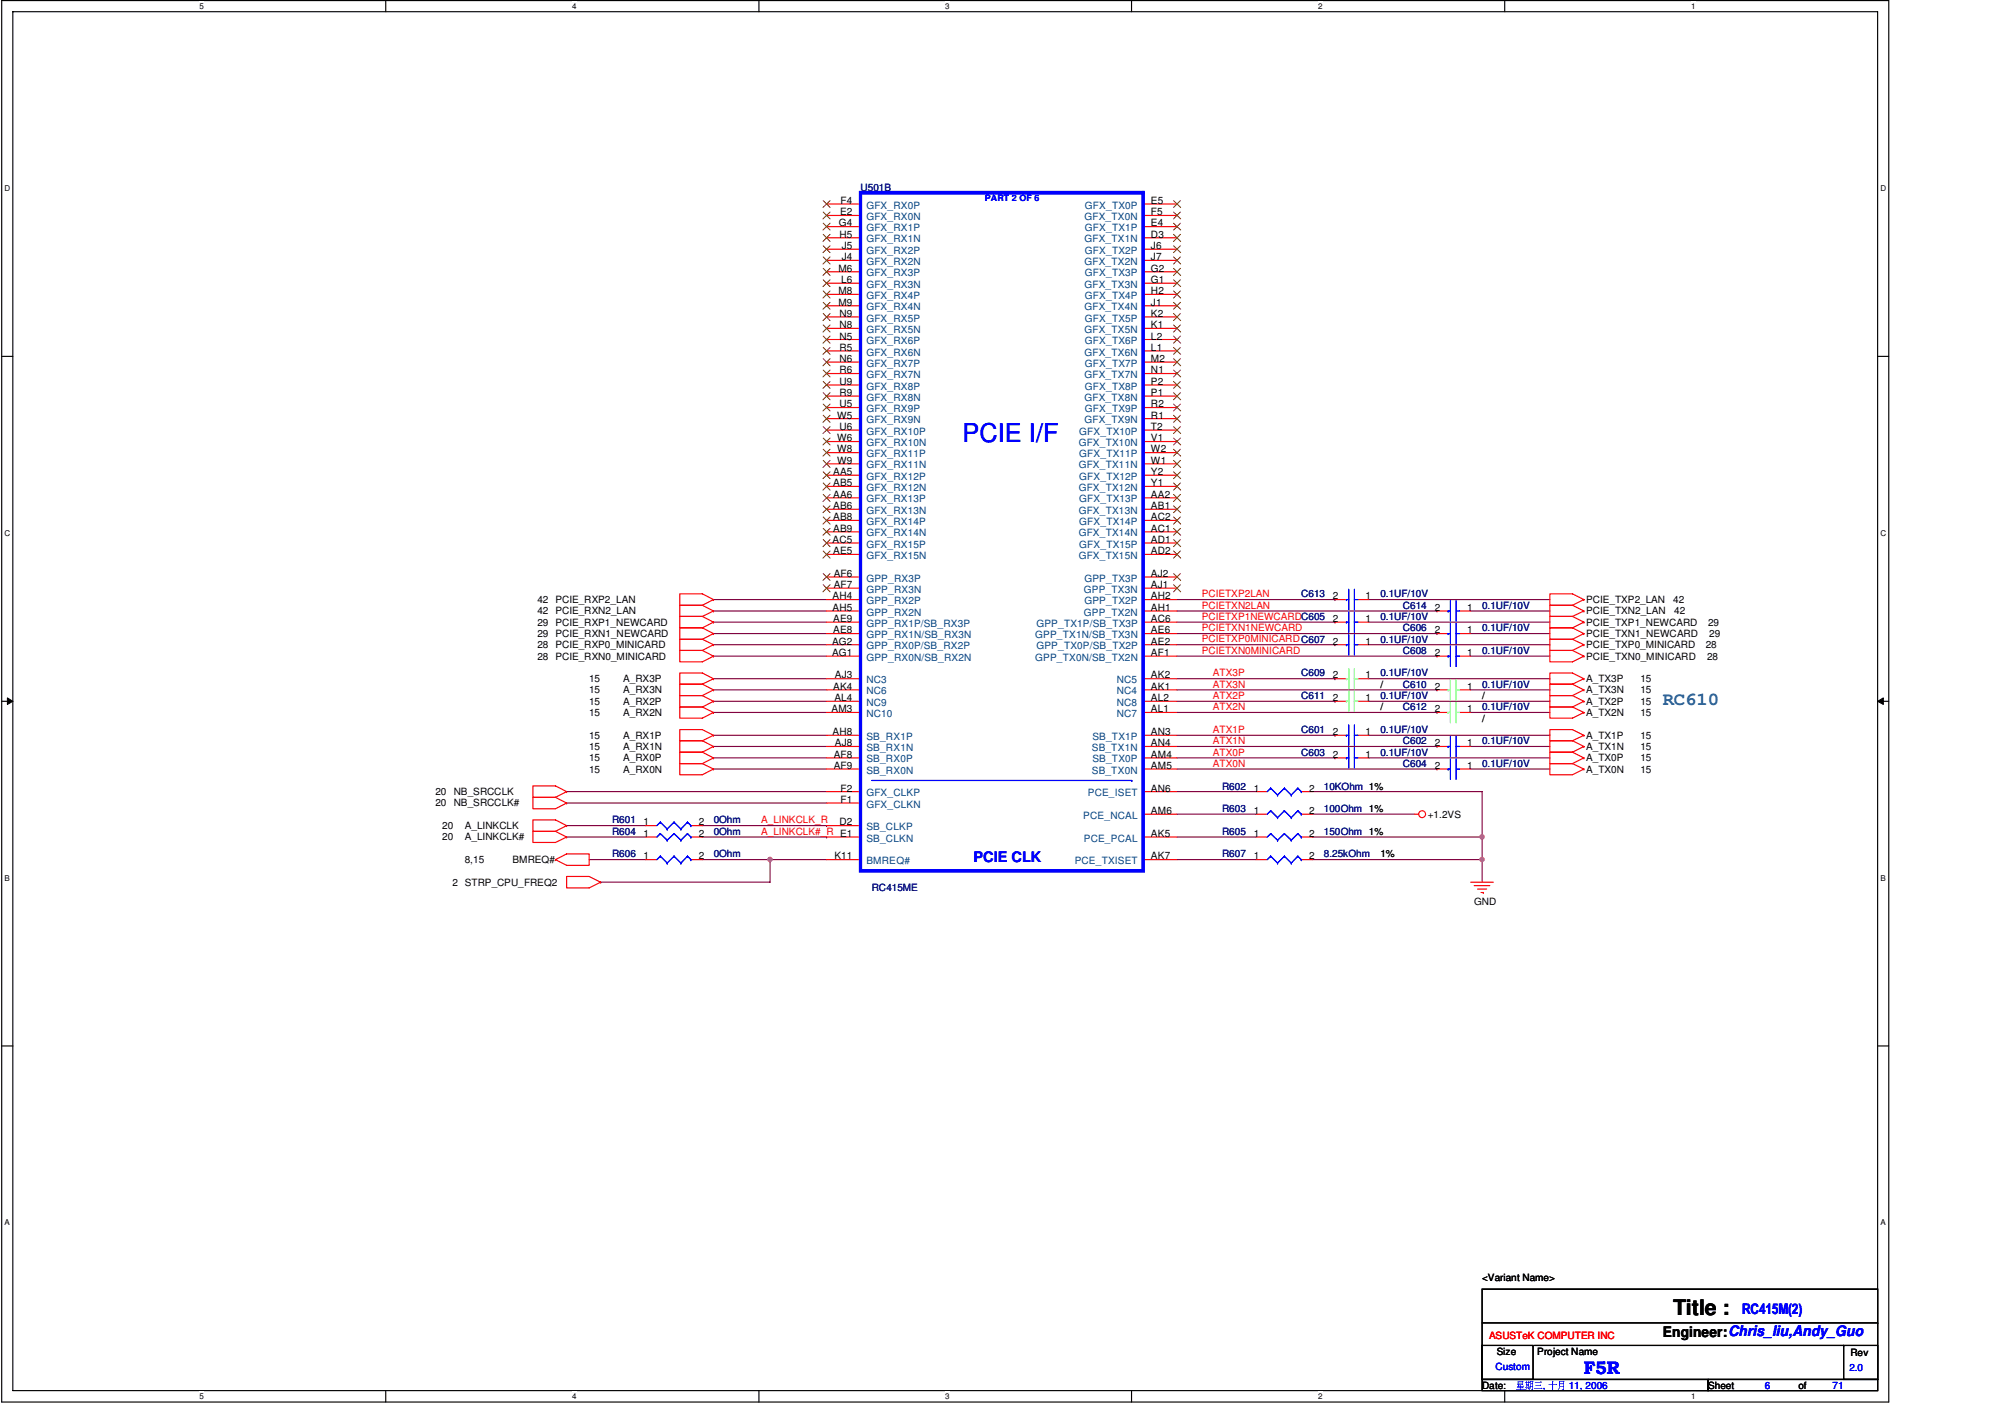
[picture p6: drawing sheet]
<svg xmlns="http://www.w3.org/2000/svg" width="297mm" height="210mm" viewBox="0 0 297 210" stroke-linecap="round" stroke-linejoin="round" font-family="sans-serif">
<defs><g id="words">
<text font-size="3.9" fill="#00f" x="142.6" y="65.5">PCIE I/F</text>
<text font-size="3.2" x="247.9" y="194.7">Title :</text>
<text font-size="2.7" fill="#008080" x="246.3" y="104.4">RC610</text>
<text font-size="2.7" fill="#00f" x="234.7" y="203.5">F5R</text>
<g font-size="2.2" fill="#00f">
<text x="144.2" y="127.7">PCIE CLK</text>
<text x="258.1" y="194.6">RC415M(2)</text>
</g>
<text font-size="2.2" x="246.3" y="198">Engineer:Chris_liu,Andy_Guo</text>
<g font-size="1.5" fill="#000080">
<text x="127.5" y="28.2">U501B</text>
<text x="192.8" y="88.5">C613</text>
<text x="204.5" y="88.5">0.1UF/10V</text>
<text x="204.5" y="95.2">0.1UF/10V</text>
<text x="204.5" y="91.9">0.1UF/10V</text>
<text x="207.9" y="93.5">C606</text>
<text x="207.9" y="90.2">C614</text>
<text x="219.6" y="93.5">0.1UF/10V</text>
<text x="219.6" y="90.2">0.1UF/10V</text>
<text x="192.8" y="100.2">C609</text>
<text x="204.5" y="100.2">0.1UF/10V</text>
<text x="207.9" y="101.9">C610</text>
<text x="207.9" y="96.9">C608</text>
<text x="219.6" y="101.9">0.1UF/10V</text>
<text x="219.6" y="96.9">0.1UF/10V</text>
<text x="192.8" y="103.5">C611</text>
<text x="204.5" y="103.5">0.1UF/10V</text>
<text x="207.9" y="105.2">C612</text>
<text x="219.6" y="105.2">0.1UF/10V</text>
<text x="192.8" y="108.6">C601</text>
<text x="192.8" y="111.9">C603</text>
<text x="204.5" y="108.6">0.1UF/10V</text>
<text x="204.5" y="111.9">0.1UF/10V</text>
<text x="207.9" y="110.3">C602</text>
<text x="207.9" y="113.6">C604</text>
<text x="219.6" y="110.3">0.1UF/10V</text>
<text x="219.6" y="113.6">0.1UF/10V</text>
<text x="181.1" y="117">R602</text>
<text x="196.1" y="117">10KOhm 1%</text>
<text x="90.7" y="123.7">R604</text>
<text x="90.7" y="122">R601</text>
<text x="105.7" y="123.7">0Ohm</text>
<text x="105.7" y="122">0Ohm</text>
<text x="181.1" y="123.7">R605</text>
<text x="181.1" y="120.3">R603</text>
<text x="196.1" y="123.7">150Ohm 1%</text>
<text x="196.1" y="120.3">100Ohm 1%</text>
<text x="90.7" y="127">R606</text>
<text x="105.7" y="127">0Ohm</text>
<text x="181.1" y="127">R607</text>
<text x="196.1" y="127">8.25kOhm</text>
<text x="129.2" y="132">RC415ME</text>
</g>
<g font-size="1.5">
<text x="124.3" y="33.5">G4</text>
<text x="124.4" y="35.2">H5</text>
<text x="124.5" y="31.9">E2</text>
<text x="124.5" y="30.2">F4</text>
<text x="170.5" y="30.2">E5</text>
<text x="170.5" y="33.5">E4</text>
<text x="170.5" y="31.9">F5</text>
<text x="170.5" y="35.2">D3</text>
<text x="124.2" y="40.3">M6</text>
<text x="124.6" y="41.9">L6</text>
<text x="124.7" y="36.9">J5</text>
<text x="124.7" y="38.6">J4</text>
<text x="170.5" y="36.9">J6</text>
<text x="170.5" y="40.3">G2</text>
<text x="170.5" y="38.6">J7</text>
<text x="170.5" y="41.9">G1</text>
<text x="124.2" y="43.6">M8</text>
<text x="124.2" y="45.3">M9</text>
<text x="124.4" y="46.9">N9</text>
<text x="170.5" y="43.6">H2</text>
<text x="170.5" y="46.9">K2</text>
<text x="170.5" y="45.3">J1</text>
<text x="124.4" y="48.6">N8</text>
<text x="124.4" y="50.3">N5</text>
<text x="124.4" y="51.9">R5</text>
<text x="124.4" y="53.6">N6</text>
<text x="170.5" y="50.3">L2</text>
<text x="170.5" y="53.6">M2</text>
<text x="170.5" y="48.6">K1</text>
<text x="170.5" y="51.9">L1</text>
<text x="124.4" y="55.3">R6</text>
<text x="124.4" y="57">U9</text>
<text x="124.4" y="58.7">R9</text>
<text x="170.5" y="57">P2</text>
<text x="170.5" y="55.3">N1</text>
<text x="170.5" y="58.7">P1</text>
<text x="124" y="62">W5</text>
<text x="124" y="65.4">W6</text>
<text x="124.4" y="60.3">U5</text>
<text x="124.4" y="63.7">U6</text>
<text x="170.5" y="60.3">R2</text>
<text x="170.5" y="65.4">V1</text>
<text x="170.5" y="63.7">T2</text>
<text x="170.5" y="62">R1</text>
<text x="123.4" y="70.4">AA5</text>
<text x="124" y="67">W8</text>
<text x="124" y="68.7">W9</text>
<text x="170.5" y="68.7">W1</text>
<text x="170.5" y="67">W2</text>
<text x="170.5" y="70.4">Y2</text>
<text x="123.4" y="72.1">AB5</text>
<text x="123.4" y="73.7">AA6</text>
<text x="123.4" y="75.4">AB6</text>
<text x="123.4" y="77.1">AB8</text>
<text x="170.5" y="72.1">Y1</text>
<text x="170.5" y="75.4">AB1</text>
<text x="170.5" y="73.7">AA2</text>
<text x="170.5" y="77.1">AC2</text>
<text x="123.4" y="80.4">AC5</text>
<text x="123.4" y="78.7">AB9</text>
<text x="123.4" y="82.1">AE5</text>
<text x="170.5" y="78.7">AC1</text>
<text x="170.5" y="82.1">AD2</text>
<text x="170.5" y="80.4">AD1</text>
<text x="79.6" y="89.3">42</text>
<text x="82.3" y="89.3">PCIE_RXP2_LAN</text>
<text x="123.4" y="88.8">AH4</text>
<text x="123.5" y="85.4">AF6</text>
<text x="123.5" y="87.1">AF7</text>
<text x="170.5" y="87.1">AJ1</text>
<text x="170.5" y="85.4">AJ2</text>
<text x="170.5" y="88.8">AH2</text>
<text x="197.5" y="88.8">2</text>
<text x="202.3" y="88.8">1</text>
<text x="235" y="89.3">PCIE_TXP2_LAN</text>
<text x="247.9" y="89.3">42</text>
<text x="79.6" y="94.4">29</text>
<text x="79.6" y="92.7">29</text>
<text x="79.6" y="91">42</text>
<text x="82.3" y="94.4">PCIE_RXN1_NEWCARD</text>
<text x="82.3" y="92.7">PCIE_RXP1_NEWCARD</text>
<text x="82.3" y="91">PCIE_RXN2_LAN</text>
<text x="123.3" y="95.5">AG2</text>
<text x="123.4" y="90.5">AH5</text>
<text x="123.4" y="92.2">AE9</text>
<text x="123.4" y="93.8">AE8</text>
<text x="170.5" y="93.8">AE6</text>
<text x="170.5" y="92.2">AC6</text>
<text x="170.5" y="95.5">AE2</text>
<text x="170.5" y="90.5">AH1</text>
<text x="197.5" y="95.5">2</text>
<text x="197.5" y="92.2">2</text>
<text x="202.3" y="95.5">1</text>
<text x="202.3" y="92.2">1</text>
<text x="212.6" y="93.8">2</text>
<text x="212.6" y="90.5">2</text>
<text x="217.4" y="93.8">1</text>
<text x="217.4" y="90.5">1</text>
<text x="235" y="92.7">PCIE_TXP1_NEWCARD</text>
<text x="235" y="94.4">PCIE_TXN1_NEWCARD</text>
<text x="235" y="91">PCIE_TXN2_LAN</text>
<text x="248" y="91">42</text>
<text x="253.1" y="92.7">29</text>
<text x="253.2" y="94.4">29</text>
<text x="79.6" y="97.7">28</text>
<text x="79.6" y="96.1">28</text>
<text x="82.3" y="97.7">PCIE_RXN0_MINICARD</text>
<text x="82.3" y="96.1">PCIE_RXP0_MINICARD</text>
<text x="87.3" y="101">15</text>
<text x="92.3" y="101">A_RX3P</text>
<text x="123.3" y="97.2">AG1</text>
<text x="123.7" y="100.5">AJ3</text>
<text x="170.5" y="97.2">AF1</text>
<text x="170.5" y="100.5">AK2</text>
<text x="197.5" y="100.5">2</text>
<text x="202.3" y="100.5">1</text>
<text x="204.5" y="101.9">/</text>
<text x="212.6" y="97.2">2</text>
<text x="217.4" y="97.2">1</text>
<text x="235" y="96.1">PCIE_TXP0_MINICARD</text>
<text x="235" y="97.7">PCIE_TXN0_MINICARD</text>
<text x="235" y="101">A_TX3P</text>
<text x="243" y="101">15</text>
<text x="252.7" y="96.1">28</text>
<text x="252.9" y="97.7">28</text>
<text x="87.3" y="106.1">15</text>
<text x="87.3" y="102.7">15</text>
<text x="87.3" y="104.4">15</text>
<text x="92.3" y="106.1">A_RX2N</text>
<text x="92.3" y="102.7">A_RX3N</text>
<text x="92.3" y="104.4">A_RX2P</text>
<text x="123.2" y="105.5">AM3</text>
<text x="123.4" y="102.2">AK4</text>
<text x="123.6" y="103.8">AL4</text>
<text x="170.5" y="102.2">AK1</text>
<text x="170.5" y="103.8">AL2</text>
<text x="170.5" y="105.5">AL1</text>
<text x="197.5" y="103.8">2</text>
<text x="202.3" y="103.8">1</text>
<text x="204.5" y="105.2">/</text>
<text x="212.6" y="105.5">2</text>
<text x="212.6" y="102.2">2</text>
<text x="217.4" y="105.5">1</text>
<text x="217.4" y="102.2">1</text>
<text x="219.6" y="106.9">/</text>
<text x="219.6" y="103.5">/</text>
<text x="235" y="102.7">A_TX3N</text>
<text x="235" y="106.1">A_TX2N</text>
<text x="235" y="104.4">A_TX2P</text>
<text x="243" y="102.7">15</text>
<text x="243" y="106.1">15</text>
<text x="243" y="104.4">15</text>
<text x="87.3" y="111.1">15</text>
<text x="87.3" y="109.4">15</text>
<text x="87.3" y="112.8">15</text>
<text x="92.3" y="111.1">A_RX1N</text>
<text x="92.3" y="109.4">A_RX1P</text>
<text x="92.3" y="112.8">A_RX0P</text>
<text x="123.4" y="108.9">AH8</text>
<text x="123.5" y="112.2">AF8</text>
<text x="123.5" y="113.9">AF9</text>
<text x="123.7" y="110.6">AJ8</text>
<text x="170.5" y="110.6">AN4</text>
<text x="170.5" y="113.9">AM5</text>
<text x="170.5" y="108.9">AN3</text>
<text x="170.5" y="112.2">AM4</text>
<text x="197.5" y="108.9">2</text>
<text x="197.5" y="112.2">2</text>
<text x="202.3" y="108.9">1</text>
<text x="202.3" y="112.2">1</text>
<text x="212.6" y="110.6">2</text>
<text x="212.6" y="113.9">2</text>
<text x="217.4" y="110.6">1</text>
<text x="217.4" y="113.9">1</text>
<text x="235" y="109.4">A_TX1P</text>
<text x="235" y="111.1">A_TX1N</text>
<text x="235" y="112.8">A_TX0P</text>
<text x="243" y="109.4">15</text>
<text x="243" y="111.1">15</text>
<text x="243" y="112.8">15</text>
<text x="64.5" y="119.5">20</text>
<text x="64.5" y="117.8">20</text>
<text x="67.2" y="119.5">NB_SRCCLK#</text>
<text x="67.2" y="117.8">NB_SRCCLK</text>
<text x="87.3" y="114.5">15</text>
<text x="92.3" y="114.5">A_RX0N</text>
<text x="124.5" y="117.3">F2</text>
<text x="124.5" y="118.9">F1</text>
<text x="170.5" y="117.3">AN6</text>
<text x="185.8" y="117.3">1</text>
<text x="194" y="117.3">2</text>
<text x="235" y="114.5">A_TX0N</text>
<text x="243" y="114.5">15</text>
<text x="65.5" y="122.8">20</text>
<text x="65.5" y="124.5">20</text>
<text x="68.9" y="122.8">A_LINKCLK</text>
<text x="68.9" y="124.5">A_LINKCLK#</text>
<text x="95.3" y="124">1</text>
<text x="95.3" y="122.3">1</text>
<text x="103.5" y="124">2</text>
<text x="103.5" y="122.3">2</text>
<text x="124.4" y="122.3">D2</text>
<text x="170.5" y="120.6">AM6</text>
<text x="170.5" y="124">AK5</text>
<text x="185.8" y="124">1</text>
<text x="185.8" y="120.6">1</text>
<text x="194" y="124">2</text>
<text x="194" y="120.6">2</text>
<text x="211.5" y="121.2">+1.2VS</text>
<text x="67.1" y="131.2">2 STRP_CPU_FREQ2</text>
<text x="68.9" y="127.8">8,15</text>
<text x="75.9" y="127.8">BMREQ#</text>
<text x="95.3" y="127.3">1</text>
<text x="103.5" y="127.3">2</text>
<text x="123.6" y="127.3">K11</text>
<text x="170.5" y="127.3">AK7</text>
<text x="185.8" y="127.3">1</text>
<text x="194" y="127.3">2</text>
<text x="204.5" y="127">1%</text>
<text x="218.4" y="134">GND</text>
<text x="219.6" y="189.8">&lt;Variant Name&gt;</text>
<text x="221.7" y="200.7">Size</text>
<text x="227.7" y="200.7">Project Name</text>
<text x="274.1" y="200.8">Rev</text>
<text x="219.6" y="205.7">Date:</text>
<text x="253.1" y="205.7">Sheet</text>
<text x="266.4" y="205.7">of</text>
</g>
<g font-size="1.5" fill="#004080">
<text x="128.4" y="30.9">GFX_RX0P</text>
<text x="128.4" y="32.6">GFX_RX0N</text>
<text x="128.4" y="34.2">GFX_RX1P</text>
<text x="128.4" y="35.9">GFX_RX1N</text>
<text x="160.7" y="32.6">GFX_TX0N</text>
<text x="160.7" y="35.9">GFX_TX1N</text>
<text x="160.7" y="30.9">GFX_TX0P</text>
<text x="160.7" y="34.2">GFX_TX1P</text>
<text x="128.4" y="37.6">GFX_RX2P</text>
<text x="128.4" y="39.2">GFX_RX2N</text>
<text x="128.4" y="40.9">GFX_RX3P</text>
<text x="160.7" y="39.2">GFX_TX2N</text>
<text x="160.7" y="37.6">GFX_TX2P</text>
<text x="160.7" y="40.9">GFX_TX3P</text>
<text x="128.4" y="42.6">GFX_RX3N</text>
<text x="128.4" y="44.3">GFX_RX4P</text>
<text x="128.4" y="46">GFX_RX4N</text>
<text x="128.4" y="47.6">GFX_RX5P</text>
<text x="160.7" y="42.6">GFX_TX3N</text>
<text x="160.7" y="46">GFX_TX4N</text>
<text x="160.7" y="44.3">GFX_TX4P</text>
<text x="160.7" y="47.6">GFX_TX5P</text>
<text x="128.4" y="49.3">GFX_RX5N</text>
<text x="128.4" y="51">GFX_RX6P</text>
<text x="128.4" y="52.7">GFX_RX6N</text>
<text x="160.7" y="49.3">GFX_TX5N</text>
<text x="160.7" y="52.7">GFX_TX6N</text>
<text x="160.7" y="51">GFX_TX6P</text>
<text x="128.4" y="54.3">GFX_RX7P</text>
<text x="128.4" y="56">GFX_RX7N</text>
<text x="128.4" y="57.7">GFX_RX8P</text>
<text x="128.4" y="59.4">GFX_RX8N</text>
<text x="160.7" y="56">GFX_TX7N</text>
<text x="160.7" y="59.4">GFX_TX8N</text>
<text x="160.7" y="54.3">GFX_TX7P</text>
<text x="160.7" y="57.7">GFX_TX8P</text>
<text x="128.4" y="61">GFX_RX9P</text>
<text x="128.4" y="62.7">GFX_RX9N</text>
<text x="128.4" y="64.4">GFX_RX10P</text>
<text x="159.9" y="64.4">GFX_TX10P</text>
<text x="160.7" y="62.7">GFX_TX9N</text>
<text x="160.7" y="61">GFX_TX9P</text>
<text x="128.4" y="66.1">GFX_RX10N</text>
<text x="128.4" y="67.7">GFX_RX11P</text>
<text x="128.4" y="69.4">GFX_RX11N</text>
<text x="128.4" y="71.1">GFX_RX12P</text>
<text x="159.8" y="66.1">GFX_TX10N</text>
<text x="159.8" y="69.4">GFX_TX11N</text>
<text x="159.9" y="67.7">GFX_TX11P</text>
<text x="159.9" y="71.1">GFX_TX12P</text>
<text x="128.4" y="72.7">GFX_RX12N</text>
<text x="128.4" y="74.4">GFX_RX13P</text>
<text x="128.4" y="76.1">GFX_RX13N</text>
<text x="128.4" y="77.8">GFX_RX14P</text>
<text x="159.8" y="72.7">GFX_TX12N</text>
<text x="159.8" y="76.1">GFX_TX13N</text>
<text x="159.9" y="74.4">GFX_TX13P</text>
<text x="159.9" y="77.8">GFX_TX14P</text>
<text x="128.4" y="79.5">GFX_RX14N</text>
<text x="128.4" y="81.1">GFX_RX15P</text>
<text x="128.4" y="82.8">GFX_RX15N</text>
<text x="159.8" y="79.5">GFX_TX14N</text>
<text x="159.8" y="82.8">GFX_TX15N</text>
<text x="159.9" y="81.1">GFX_TX15P</text>
<text x="128.4" y="86.1">GPP_RX3P</text>
<text x="128.4" y="87.8">GPP_RX3N</text>
<text x="128.4" y="89.5">GPP_RX2P</text>
<text x="160.6" y="87.8">GPP_TX3N</text>
<text x="160.7" y="86.1">GPP_TX3P</text>
<text x="160.7" y="89.5">GPP_TX2P</text>
<text x="128.4" y="91.2">GPP_RX2N</text>
<text x="128.4" y="92.8">GPP_RX1P/SB_RX3P</text>
<text x="128.4" y="94.5">GPP_RX1N/SB_RX3N</text>
<text x="153.4" y="94.5">GPP_TX1N/SB_TX3N</text>
<text x="153.5" y="92.8">GPP_TX1P/SB_TX3P</text>
<text x="160.6" y="91.2">GPP_TX2N</text>
<text x="128.4" y="96.2">GPP_RX0P/SB_RX2P</text>
<text x="128.4" y="97.9">GPP_RX0N/SB_RX2N</text>
<text x="128.4" y="101.2">NC3</text>
<text x="153.4" y="97.9">GPP_TX0N/SB_TX2N</text>
<text x="153.5" y="96.2">GPP_TX0P/SB_TX2P</text>
<text x="165.4" y="101.2">NC5</text>
<text x="128.4" y="102.9">NC6</text>
<text x="128.4" y="104.6">NC9</text>
<text x="128.4" y="106.2">NC10</text>
<text x="165.4" y="102.9">NC4</text>
<text x="165.4" y="104.6">NC8</text>
<text x="165.4" y="106.2">NC7</text>
<text x="128.4" y="109.6">SB_RX1P</text>
<text x="128.4" y="111.3">SB_RX1N</text>
<text x="128.4" y="112.9">SB_RX0P</text>
<text x="161.8" y="111.3">SB_TX1N</text>
<text x="161.8" y="109.6">SB_TX1P</text>
<text x="161.8" y="112.9">SB_TX0P</text>
<text x="128.4" y="114.6">SB_RX0N</text>
<text x="128.4" y="117.9">GFX_CLKP</text>
<text x="128.4" y="119.6">GFX_CLKN</text>
<text x="161.2" y="117.9">PCE_ISET</text>
<text x="161.8" y="114.6">SB_TX0N</text>
<text x="128.4" y="123">SB_CLKP</text>
<text x="128.4" y="124.7">SB_CLKN</text>
<text x="160.5" y="121.3">PCE_NCAL</text>
<text x="160.6" y="124.7">PCE_PCAL</text>
<text x="128.4" y="128">BMREQ#</text>
<text x="159.2" y="128">PCE_TXISET</text>
</g>
<g font-size="1.5" fill="#f00">
<text x="178.1" y="88.5">PCIETXP2LAN</text>
<text x="178.1" y="95.2">PCIETXP0MINICARDC607</text>
<text x="178.1" y="93.5">PCIETXN1NEWCARD</text>
<text x="178.1" y="91.8">PCIETXP1NEWCARDC605</text>
<text x="178.1" y="90.2">PCIETXN2LAN</text>
<text x="178.1" y="96.9">PCIETXN0MINICARD</text>
<text x="179.7" y="100.2">ATX3P</text>
<text x="179.7" y="101.9">ATX3N</text>
<text x="179.7" y="105.2">ATX2N</text>
<text x="179.7" y="103.5">ATX2P</text>
<text x="179.7" y="108.6">ATX1P</text>
<text x="179.7" y="110.2">ATX1N</text>
<text x="179.7" y="113.6">ATX0N</text>
<text x="179.7" y="111.9">ATX0P</text>
<text x="112.8" y="122">A_LINKCLK_R</text>
<text x="112.8" y="123.7">A_LINKCLK#_R E1</text>
<text x="220.6" y="198.3">ASUSTeK COMPUTER INC</text>
</g>
<g font-size="1.5" fill="#00f">
<text x="221.6" y="203">Custom</text>
<text x="274" y="203.2">2.0</text>
<text x="228.6" y="205.7">,</text>
<text x="232.4" y="205.7">11, 2006</text>
<text x="261.4" y="205.7">6</text>
<text x="271.5" y="205.7">71</text>
</g>
<text font-size="1.3" fill="#00f" x="145.9" y="29.8">PART 2 OF 6</text>
<g font-size="1.2">
<text x="29.5" y="1.4">5</text>
<text x="84.7" y="1.4">4</text>
<text x="140" y="1.4">3</text>
<text x="195.3" y="1.4">2</text>
<text x="250.5" y="1.4">1</text>
<text x=".7" y="28.4">D</text>
<text x="278.6" y="28.4">D</text>
<text x=".7" y="79.4">C</text>
<text x="278.6" y="79.4">C</text>
<text x=".7" y="130.5">B</text>
<text x="278.6" y="130.5">B</text>
<text x=".7" y="181.5">A</text>
<text x="278.6" y="181.5">A</text>
<text x="29.5" y="207.3">5</text>
<text x="84.7" y="207.3">4</text>
<text x="140" y="207.3">3</text>
<text x="195.3" y="207.3">2</text>
<text x="250.5" y="207.3">1</text>
</g>
</g></defs>
<path d="M.3 .1h279.5v207.6h-279.5zM1.9 1.7h276.3v204.3h-276.3z" fill="none" stroke="#000" stroke-width=".17"/>
<g fill="#fff">
<path d="M29.5 .3h.7v1.3h-.7z"/>
<path d="M29.5 206.2h.7v1.4h-.7z"/>
</g>
<path d="M57.1 .1v1.6M57.1 206v1.7" fill="none" stroke="#000" stroke-width=".17"/>
<g fill="#fff">
<path d="M84.7 .3h.7v1.3h-.7z"/>
<path d="M84.7 206.2h.7v1.4h-.7z"/>
</g>
<path d="M112.4 .1v1.6M112.4 206v1.7" fill="none" stroke="#000" stroke-width=".17"/>
<g fill="#fff">
<path d="M140 .3h.7v1.3h-.7z"/>
<path d="M140 206.2h.7v1.4h-.7z"/>
</g>
<path d="M167.6 .1v1.6M167.6 206v1.7" fill="none" stroke="#000" stroke-width=".17"/>
<g fill="#fff">
<path d="M195.2 .3h.8v1.3h-.8z"/>
<path d="M195.2 206.2h.8v1.4h-.8z"/>
</g>
<path d="M222.9 .1v1.6M222.9 206v1.7" fill="none" stroke="#000" stroke-width=".17"/>
<g fill="#fff">
<path d="M250.5 .3h.7v1.3h-.7z"/>
<path d="M250.5 206.2h.7v1.4h-.7z"/>
<path d="M.6 27.3h.9v1.3h-.9z"/>
<path d="M278.6 27.3h.8v1.3h-.8z"/>
<path d="M.6 78.3h.9v1.4h-.9z"/>
<path d="M278.6 78.3h.8v1.4h-.8z"/>
</g>
<path d="M.3 52.8h1.6M278.2 52.8h1.6" fill="none" stroke="#000" stroke-width=".17"/>
<g fill="#fff">
<path d="M.6 129.4h.9v1.4h-.9z"/>
<path d="M278.6 129.4h.8v1.4h-.8z"/>
</g>
<path d="M.3 103.9h1.6M278.2 103.9h1.6" fill="none" stroke="#000" stroke-width=".17"/>
<path d="M1.1 103.4l.8 .5-.8 .5zM278.2 103.9l.8-.5v1z" fill="#000"/>
<path d="M1.1 103.4l.8 .5-.8 .5zM278.2 103.9l.8-.5v1z" fill="none" stroke="#000" stroke-width=".15"/>
<g fill="#fff">
<path d="M.6 180.4h.9v1.4h-.9z"/>
<path d="M278.6 180.4h.8v1.4h-.8z"/>
</g>
<path d="M.3 154.9h1.6M278.2 154.9h1.6" fill="none" stroke="#000" stroke-width=".17"/>
<g fill="none" stroke="#800040" stroke-width=".17">
<path d="M105.7 108.9h16.8M105.7 110.6h16.8M105.7 112.3h16.8M105.7 113.9h16.8M174.4 108.9h23.4M174.4 110.6h38.5M174.4 112.3h23.4M174.4 113.9h38.5M174.4 117.3h11.7M197.8 108.9h.1M197.8 112.3h.1M202.8 108.9h26.8"/>
<path d="M202.8 112.3h26.8M212.9 110.6h.1M212.9 113.9h.1M217.9 110.6h11.7M217.9 113.9h11.7M174.4 124h11.7M174.4 127.3h11.7M174.4 120.6h11.7M194.5 127.3h25.1M219.6 127.3h.1"/>
</g>
<circle cx="219.6" cy="127.3" r=".32" fill="#f0f"/>
<circle cx="219.6" cy="127.3" r=".32" fill="none" stroke="#f0f" stroke-width=".17"/>
<path d="M194.5 117.3h25.1v6.7M194.5 124h25.1M219.6 124h.1" fill="none" stroke="#800040" stroke-width=".17"/>
<circle cx="219.6" cy="124" r=".32" fill="#f0f"/>
<circle cx="219.6" cy="124" r=".32" fill="none" stroke="#f0f" stroke-width=".17"/>
<g fill="none" stroke="#800040" stroke-width=".17">
<path d="M83.9 119h38.6M83.9 117.3h38.6M83.9 122.3h11.8M83.9 124h11.8M87.3 127.3h8.4M104.1 122.3h18.4M104.1 124h18.4M104.1 127.3h10M114.1 127.3h.1M122.5 122.3h.1M122.5 124h.1M194.5 120.6h15"/>
<path d="M219.6 127.3v3.4"/>
</g>
<circle cx="114.1" cy="127.3" r=".32" fill="#f0f"/>
<circle cx="114.1" cy="127.3" r=".32" fill="none" stroke="#f0f" stroke-width=".17"/>
<g fill="none" stroke="#800040" stroke-width=".17">
<path d="M105.7 97.2h16.8M105.7 95.5h16.8M105.7 93.9h16.8M105.7 92.2h16.8M105.7 88.8h16.8M105.7 90.5h16.8M174.4 97.2h38.5M174.4 95.5h23.4M174.4 93.9h38.5M174.4 92.2h23.4M174.4 88.8h23.4M174.4 90.5h38.5"/>
<path d="M197.8 95.5h.1M197.8 92.2h.1M197.8 88.8h.1M202.8 95.5h26.8M202.8 92.2h26.8M202.8 88.8h26.8M212.9 93.9h.1M212.9 97.2h.1M212.9 90.5h.1M217.9 97.2h11.7M217.9 93.9h11.7M217.9 90.5h11.7"/>
<path d="M105.7 105.5h16.8M105.7 100.5h16.8M105.7 103.9h16.8M105.7 102.2h16.8M174.4 105.5h38.5M174.4 100.5h23.4M174.4 103.9h23.4M174.4 102.2h38.5M197.8 100.5h.1M197.8 103.9h.1M202.8 100.5h26.8M202.8 103.9h26.8"/>
<path d="M212.9 105.5h.1M212.9 102.2h.1M217.9 105.5h11.7M217.9 102.2h11.7M122.5 127.3h-8.4v3.4h-25.1M219.6 124v3.3"/>
</g>
<g fill="none" stroke="#f00" stroke-width=".17">
<path d="M104.1 96.4h-3.4v1.6h3.4l1.6-.8M104.1 94.7h-3.4v1.7h3.4M104.1 93h-3.4v1.7h3.4M104.1 91.3h-3.4v1.7h3.4M104.1 89.7h-3.4v1.6h3.4M104.1 96.4l1.6 .8M104.1 94.7l1.6 .8M104.1 93l1.6 .9M104.1 91.3l1.6 .9M104.1 89.7l1.6 .8M105.7 97.2h.1M105.7 95.5h.1"/>
<path d="M105.7 93.9h.1M105.7 92.2h.1M105.7 88.8l-1.6-.8h-3.4v1.7h3.4M105.7 88.8h.1M105.7 90.5h.1M105.7 95.5l-1.6 .9M105.7 93.9l-1.6 .8M105.7 92.2l-1.6 .8M105.7 88.8l-1.6 .9M105.7 90.5l-1.6 .8M233 91.3h-3.4v1.7h3.4M233 94.7h-3.4v1.7h3.4"/>
<path d="M233 96.4h-3.4v1.6h3.4l1.6-.8M233 93h-3.4v1.7h3.4M233 89.7h-3.4v1.6h3.4M233 91.3l1.6 .9M233 94.7l1.6 .8M233 96.4l1.6 .8M233 93l1.6 .9M233 89.7l1.6 .8M234.6 92.2h.1M234.6 95.5h.1M234.6 97.2h.1M234.6 93.9h.1"/>
<path d="M234.6 90.5h.1M234.6 88.8l-1.6-.8h-3.4v1.7h3.4M234.6 88.8h.1M234.6 92.2l-1.6 .8M234.6 95.5l-1.6 .9M234.6 93.9l-1.6 .8M234.6 90.5l-1.6 .8M234.6 88.8l-1.6 .9M82.3 118.1h-3.4v1.7h3.4l1.6-.8M82.3 118.1l1.6 .9M83.9 119h.1M83.9 117.3l-1.6-.9h-3.4v1.7h3.4"/>
<path d="M83.9 117.3h.1M83.9 117.3l-1.6 .8M104.1 109.7h-3.4v1.7h3.4M104.1 111.4h-3.4v1.7h3.4M104.1 113.1h-3.4v1.7h3.4l1.6-.9M104.1 104.7h-3.4v1.7h3.4l1.6-.9M104.1 101.3h-3.4v1.7h3.4M104.1 103h-3.4v1.7h3.4M104.1 109.7l1.6 .9M104.1 111.4l1.6 .9M104.1 113.1l1.6 .8M104.1 104.7l1.6 .8"/>
<path d="M104.1 101.3l1.6 .9M104.1 103l1.6 .9M105.7 110.6h.1M105.7 108.9l-1.6-.8h-3.4v1.6h3.4M105.7 108.9h.1M105.7 112.3h.1M105.7 113.9h.1M105.7 105.5h.1M105.7 100.5l-1.6-.8h-3.4v1.6h3.4M105.7 100.5h.1M105.7 102.2h.1M105.7 103.9h.1"/>
<path d="M105.7 110.6l-1.6 .8M105.7 108.9l-1.6 .8M105.7 112.3l-1.6 .8M105.7 100.5l-1.6 .8M105.7 102.2l-1.6 .8M105.7 103.9l-1.6 .8M233 109.7h-3.4v1.7h3.4M233 111.4h-3.4v1.7h3.4M233 113.1h-3.4v1.7h3.4l1.6-.9M233 101.3h-3.4v1.7h3.4M233 104.7h-3.4v1.7h3.4l1.6-.9M233 103h-3.4v1.7h3.4"/>
<path d="M233 109.7l1.6 .9M233 111.4l1.6 .9M233 113.1l1.6 .8M233 101.3l1.6 .9M233 104.7l1.6 .8M233 103l1.6 .9M234.6 108.9l-1.6-.8h-3.4v1.6h3.4M234.6 108.9h.1M234.6 110.6h.1M234.6 112.3h.1M234.6 113.9h.1M234.6 100.5l-1.6-.8h-3.4v1.6h3.4"/>
<path d="M234.6 100.5h.1M234.6 102.2h.1M234.6 105.5h.1M234.6 103.9h.1M234.6 108.9l-1.6 .8M234.6 110.6l-1.6 .8M234.6 112.3l-1.6 .8M234.6 100.5l-1.6 .8M234.6 102.2l-1.6 .8M234.6 103.9l-1.6 .8M82.3 123.1h-3.4v1.7h3.4l1.6-.8M82.3 127.3l1.6-.8h3.4v1.7h-3.4z"/>
<path d="M82.3 127.3h.1M82.3 123.1l1.6 .9M83.9 122.3l-1.6-.8h-3.4v1.6h3.4M83.9 122.3h.1M83.9 124h.1M83.9 129.8h3.4l1.7 .9-1.7 .8h-3.4zM83.9 122.3l-1.6 .8M89 130.7h.1M209.5 120.6h.7M217.9 130.7h3.3M218.4 131.2h2.3M218.9 131.7h1.4"/>
<path d="M219.4 132.2h.3M219.7 132.2h.1"/>
<circle cx="210.7" cy="120.6" r=".51"/>
</g>
<path d="M219.6 191h58.6v13.3h-58.6zM219.6 199.3h7.5v5h-7.5zM219.6 196h58.6M227.3 199.3h45.8M273.1 199.3h5.1v5h-5.1zM273.1 199.3h.1M278.2 196h.1M219.6 204.3h33.5v1.7h-33.5zM253.1 204.3h25.1v1.7h-25.1z" fill="none" stroke="#000" stroke-width=".17"/>
<g fill="#00f">
<path d="M224.9 204.6l.7 .1zM224.9 204.9h.7zM224.9 205.1h.7zM224.8 204.6v.5h.1v-.5zM225.6 204.6v.5l.1-.5zM225 205.1l-.3 .5 .4-.4zM224.9 205.4h.9l-.2-.1v.1zM224.9 205.5v.1h.8l-.1-.1-.1 .1zM225.2 205.1l.1 .8v-.8zM224.6 205.8l.1 .1 1.2-.1-.1-.1-.1 .1z"/>
<path d="M226.1 205l.4 .1zM226.1 205.3h.4zM226.7 204.6l.4 .1zM226.7 205h.4zM226.7 205.3l.4 .1zM226 204.8v.1l.7-.1-.1-.1-.1 .1zM226.1 204.6l.1 .9v-.9zM226.4 204.6l.1 .9 .1-.9zM225.9 205.4l.1 .1h.6v-.1l-.1 .1zM226.2 205.6l-.3 .3 .4-.2zM226.4 205.6l.1 .2 .1-.1zM226.7 204.6v.7l-.2 .6 .3-.5v-.8zM227 204.6l.1 1.2h-.2l.1 .1 .1-.1 .1-1.1z"/>
<path d="M227.4 204.7l1 .1-.1-.2-.1 .1zM227.5 205.1v.1h.8l-.1-.1-.1 .1zM227.3 205.7h1.2l-.1-.1-.1 .1z"/>
<path d="M229.4 205.1h1.3l-.2-.1v.1zM230 204.6v1.3l.1-1.3z"/>
<path d="M231.1 204.6l.6 .1zM231.1 205h.6zM231.1 205.3l.6 .1zM231 204.6v.9l-.2 .4 .3-.4v-.9zM231.7 204.6l-.1 1.2h-.2l.2 .1h.1v-1.2l.1-.1z"/>
</g>
<path d="M219.6 191h58.6v13.3h-58.6zM219.6 199.3h7.5v5h-7.5zM219.6 196h58.6M227.3 199.3h45.8M273.1 199.3h5.1v5h-5.1zM273.1 199.3h.1M278.2 196h.1M219.6 204.3h33.5v1.7h-33.5zM253.1 204.3h25.1v1.7h-25.1z" fill="none" stroke="#000" stroke-width=".17"/>
<g fill="#00f">
<path d="M224.9 204.6l.7 .1zM224.9 204.9h.7zM224.9 205.1h.7zM224.8 204.6v.5h.1v-.5zM225.6 204.6v.5l.1-.5zM225 205.1l-.3 .5 .4-.4zM224.9 205.4h.9l-.2-.1v.1zM224.9 205.5v.1h.8l-.1-.1-.1 .1zM225.2 205.1l.1 .8v-.8zM224.6 205.8l.1 .1 1.2-.1-.1-.1-.1 .1z"/>
<path d="M226.1 205l.4 .1zM226.1 205.3h.4zM226.7 204.6l.4 .1zM226.7 205h.4zM226.7 205.3l.4 .1zM226 204.8v.1l.7-.1-.1-.1-.1 .1zM226.1 204.6l.1 .9v-.9zM226.4 204.6l.1 .9 .1-.9zM225.9 205.4l.1 .1h.6v-.1l-.1 .1zM226.2 205.6l-.3 .3 .4-.2zM226.4 205.6l.1 .2 .1-.1zM226.7 204.6v.7l-.2 .6 .3-.5v-.8zM227 204.6l.1 1.2h-.2l.1 .1 .1-.1 .1-1.1z"/>
<path d="M227.4 204.7l1 .1-.1-.2-.1 .1zM227.5 205.1v.1h.8l-.1-.1-.1 .1zM227.3 205.7h1.2l-.1-.1-.1 .1z"/>
<path d="M229.4 205.1h1.3l-.2-.1v.1zM230 204.6v1.3l.1-1.3z"/>
<path d="M231.1 204.6l.6 .1zM231.1 205h.6zM231.1 205.3l.6 .1zM231 204.6v.9l-.2 .4 .3-.4v-.9zM231.7 204.6l-.1 1.2h-.2l.2 .1h.1v-1.2l.1-.1z"/>
</g>
<path d="M219.6 191h58.6v13.3h-58.6zM219.6 199.3h7.5v5h-7.5zM219.6 196h58.6M227.3 199.3h45.8M273.1 199.3h5.1v5h-5.1zM273.1 199.3h.1M278.2 196h.1M219.6 204.3h33.5v1.7h-33.5zM253.1 204.3h25.1v1.7h-25.1z" fill="none" stroke="#000" stroke-width=".17"/>
<g fill="#00f">
<path d="M224.9 204.6l.7 .1zM224.9 204.9h.7zM224.9 205.1h.7zM224.8 204.6v.5h.1v-.5zM225.6 204.6v.5l.1-.5zM225 205.1l-.3 .5 .4-.4zM224.9 205.4h.9l-.2-.1v.1zM224.9 205.5v.1h.8l-.1-.1-.1 .1zM225.2 205.1l.1 .8v-.8zM224.6 205.8l.1 .1 1.2-.1-.1-.1-.1 .1z"/>
<path d="M226.1 205l.4 .1zM226.1 205.3h.4zM226.7 204.6l.4 .1zM226.7 205h.4zM226.7 205.3l.4 .1zM226 204.8v.1l.7-.1-.1-.1-.1 .1zM226.1 204.6l.1 .9v-.9zM226.4 204.6l.1 .9 .1-.9zM225.9 205.4l.1 .1h.6v-.1l-.1 .1zM226.2 205.6l-.3 .3 .4-.2zM226.4 205.6l.1 .2 .1-.1zM226.7 204.6v.7l-.2 .6 .3-.5v-.8zM227 204.6l.1 1.2h-.2l.1 .1 .1-.1 .1-1.1z"/>
<path d="M227.4 204.7l1 .1-.1-.2-.1 .1zM227.5 205.1v.1h.8l-.1-.1-.1 .1zM227.3 205.7h1.2l-.1-.1-.1 .1z"/>
<path d="M229.4 205.1h1.3l-.2-.1v.1zM230 204.6v1.3l.1-1.3z"/>
<path d="M231.1 204.6l.6 .1zM231.1 205h.6zM231.1 205.3l.6 .1zM231 204.6v.9l-.2 .4 .3-.4v-.9zM231.7 204.6l-.1 1.2h-.2l.2 .1h.1v-1.2l.1-.1z"/>
</g>
<g fill="none" stroke="#f00" stroke-width=".17">
<path d="M122.5 30.2h5M122.5 31.9h5M122.5 33.6h5M122.5 35.2h5M122.5 36.9h5M122.5 38.6h5M169.3 30.2h5.1M169.3 31.9h5.1M169.3 33.6h5.1M169.3 35.2h5.1M169.3 36.9h5.1M169.3 38.6h5.1"/>
<path d="M122.5 40.3h5M122.5 42h5M122.5 43.6h5M122.5 45.3h5M122.5 46.9h5M122.5 48.6h5M122.5 50.3h5M122.5 52h5M122.5 53.6h5M122.5 55.3h5M122.5 57h5M122.5 58.7h5"/>
<path d="M169.3 40.3h5.1M169.3 42h5.1M169.3 43.6h5.1M169.3 45.3h5.1M169.3 46.9h5.1M169.3 48.6h5.1M169.3 50.3h5.1M169.3 52h5.1M169.3 53.6h5.1M169.3 55.3h5.1M169.3 57h5.1M169.3 58.7h5.1"/>
<path d="M122.5 60.4h5M122.5 62h5M122.5 63.7h5M122.5 65.4h5M122.5 67.1h5M122.5 68.7h5M122.5 70.4h5M122.5 72.1h5M122.5 73.7h5M122.5 75.4h5M122.5 77.1h5M122.5 78.8h5"/>
<path d="M169.3 60.4h5.1M169.3 62h5.1M169.3 63.7h5.1M169.3 65.4h5.1M169.3 67.1h5.1M169.3 68.7h5.1M169.3 70.4h5.1M169.3 72.1h5.1M169.3 73.7h5.1M169.3 75.4h5.1M169.3 77.1h5.1M169.3 78.8h5.1"/>
<path d="M122.5 93.9h5M122.5 95.5h5M122.5 88.8h5M122.5 92.2h5M122.5 97.2h5M122.5 80.4h5M122.5 82.1h5M122.5 85.5h5M122.5 87.1h5M122.5 90.5h5M169.3 93.9h5.1M169.3 95.5h5.1"/>
<path d="M169.3 88.8h5.1M169.3 92.2h5.1M169.3 97.2h5.1M169.3 80.4h5.1M169.3 82.1h5.1M169.3 85.5h5.1M169.3 87.1h5.1M169.3 90.5h5.1M197.8 95.5h1.7M197.8 88.8h1.7M197.8 92.2h1.7M201.2 95.5h1.6"/>
<path d="M201.2 88.8h1.6M201.2 92.2h1.6M212.9 93.9h1.6M212.9 97.2h1.6M216.2 93.9h1.7M216.2 97.2h1.7M122.5 105.5h5M122.5 110.6h5M122.5 102.2h5M122.5 113.9h5M122.5 117.3h5M122.5 103.9h5"/>
<path d="M122.5 108.9h5M122.5 112.3h5M122.5 100.5h5M122.5 119h5M169.3 105.5h5.1M169.3 110.6h5.1M169.3 102.2h5.1M169.3 113.9h5.1M169.3 117.3h5.1M169.3 103.9h5.1M169.3 108.9h5.1M169.3 112.3h5.1"/>
<path d="M169.3 100.5h5.1M186.1 117.3h1.6M192.8 117.3h1.7M197.8 103.9h1.7M197.8 108.9h1.7M197.8 112.3h1.7M201.2 103.9h1.6M201.2 108.9h1.6M201.2 112.3h1.6M212.9 105.5h1.6M212.9 110.6h1.6M212.9 102.2h1.6"/>
<path d="M212.9 113.9h1.6M216.2 105.5h1.7M216.2 110.6h1.7M216.2 102.2h1.7M216.2 113.9h1.7M95.7 124h1.6M95.7 127.3h1.6M95.7 122.3h1.6M102.4 124h1.7M102.4 127.3h1.7M102.4 122.3h1.7M122.5 124h5"/>
<path d="M122.5 127.3h5M122.5 122.3h5M169.3 124h5.1M169.3 127.3h5.1M169.3 120.6h5.1M186.1 124h1.6M186.1 127.3h1.6M186.1 120.6h1.6M192.8 124h1.7M192.8 127.3h1.7M192.8 120.6h1.7"/>
</g>
<g fill="none" stroke="#00f" stroke-width=".17">
<path d="M199.5 95.5h.1M199.5 88.8h.1M199.5 92.2h.1M199.5 95.5h.3M199.5 88.8h.3M199.5 92.2h.3M199.8 87.3v3M199.8 90.7v3M199.8 94v3M200.7 87.3v3M200.7 90.7v3M200.7 94v3"/>
<path d="M200.7 95.5h.5M200.7 88.8h.5M200.7 92.2h.5M214.5 93.9h.1M214.5 97.2h.1M214.5 93.9h.4M214.5 97.2h.4M214.9 92.3v3M214.9 95.7v3M215.7 92.3v3M215.7 95.7v3M215.7 93.9h.5"/>
<path d="M215.7 97.2h.5M188.3 116.8h.1M188.3 116.8l1 1M188.3 116.8l-.6 .5M189.3 117.8h.1M190.3 116.8h.1M190.3 116.8l1 1M190.3 116.8l-1 1M191.3 117.8h.1M192.3 116.8h.1M192.3 116.8l.5 .5M192.3 116.8l-1 1"/>
<path d="M192.8 117.3h.1M199.5 108.9h.1M199.5 112.3h.1M199.5 108.9h.3M199.5 112.3h.3M199.8 107.4v3M199.8 110.7v3M200.7 107.4v3M200.7 110.7v3M200.7 108.9h.5M200.7 112.3h.5M214.5 110.6h.1"/>
<path d="M214.5 113.9h.1M214.5 110.6h.4M214.5 113.9h.4M214.9 109.1v3M214.9 112.4v3M215.7 109.1v3M215.7 112.4v3M215.7 110.6h.5M215.7 113.9h.5M97.8 123.5h.1M97.8 121.8h.1M97.8 126.8h.1"/>
<path d="M97.8 123.5l1 1M97.8 123.5l-.5 .5M97.8 121.8l1 1M97.8 121.8l-.5 .5M97.8 126.8l1 1M97.8 126.8l-.5 .5M98.8 124.5h.1M98.8 122.8h.1M98.8 127.8h.1M99.9 123.5h.1M99.9 121.8h.1M99.9 126.8h.1"/>
<path d="M99.9 123.5l1 1M99.9 123.5l-1.1 1M99.9 121.8l1 1M99.9 121.8l-1.1 1M99.9 126.8l1 1M99.9 126.8l-1.1 1M100.9 124.5h.1M100.9 122.8h.1M100.9 127.8h.1M101.9 123.5h.1M101.9 121.8h.1M101.9 126.8h.1"/>
<path d="M101.9 123.5l.5 .5M101.9 123.5l-1 1M101.9 121.8l.5 .5M101.9 121.8l-1 1M101.9 126.8l.5 .5M101.9 126.8l-1 1M102.4 124h.1M102.4 122.3h.1M102.4 127.3h.1M188.3 123.5h.1M188.3 126.8h.1M188.3 120.1h.1"/>
<path d="M188.3 123.5l1 1M188.3 123.5l-.6 .5M188.3 126.8l1 1M188.3 126.8l-.6 .5M188.3 120.1l1 1M188.3 120.1l-.6 .5M189.3 124.5h.1M189.3 127.8h.1M189.3 121.1h.1M190.3 123.5h.1M190.3 126.8h.1M190.3 120.1h.1"/>
<path d="M190.3 123.5l1 1M190.3 123.5l-1 1M190.3 126.8l1 1M190.3 126.8l-1 1M190.3 120.1l1 1M190.3 120.1l-1 1M191.3 124.5h.1M191.3 127.8h.1M191.3 121.1h.1M192.3 123.5h.1M192.3 126.8h.1M192.3 120.1h.1"/>
<path d="M192.3 123.5l.5 .5M192.3 123.5l-1 1M192.3 126.8l.5 .5M192.3 126.8l-1 1M192.3 120.1l.5 .5M192.3 120.1l-1 1M192.8 124h.1M192.8 127.3h.1M192.8 120.6h.1"/>
</g>
<g fill="none" stroke="#80ff80" stroke-width=".17">
<path d="M199.5 103.9h.1M199.5 103.9h.3M199.8 102.4v3M200.7 102.4v3M200.7 103.9h.5M214.5 105.5h.1M214.5 102.2h.1M214.5 105.5h.4M214.5 102.2h.4M214.9 100.7v3M214.9 104.1v3M215.7 100.7v3"/>
<path d="M215.7 104.1v3M215.7 105.5h.5M215.7 102.2h.5"/>
</g>
<g fill="none" stroke="#804000" stroke-width=".15">
<path d="M122 29.7l1 1M122 31.4l1 1M122 33.1l1 1M122 34.7l1 1.1M122 36.4l1 1M122 38.1l1 1M122 39.8l1 1M123 29.7l-1.1 1M123 31.4l-1.1 1M123 33.1l-1.1 1M123 34.7l-1.1 1.1M123 36.4l-1.1 1"/>
<path d="M123 38.1l-1.1 1M123 39.8l-1.1 1M173.9 29.7l1 1M173.9 31.4l1 1M173.9 33.1l1 1M173.9 34.7l1 1.1M173.9 36.4l1 1M173.9 38.1l1 1M173.9 39.8l1 1M174.9 29.7l-1 1M174.9 31.4l-1 1M174.9 33.1l-1 1"/>
<path d="M174.9 34.7l-1 1.1M174.9 36.4l-1 1M174.9 38.1l-1 1M174.9 39.8l-1 1M122 41.4l1 1.1M122 43.1l1 1.1M122 44.8l1 1M122 46.4l1 1.1M122 48.1l1 1.1M122 49.8l1 1M122 51.5l1 1M122 53.1l1 1.1"/>
<path d="M122 54.8l1 1M122 56.5l1 1M122 58.2l1 1M122 59.9l1 1M123 41.4l-1.1 1.1M123 43.1l-1.1 1.1M123 44.8l-1.1 1M123 46.4l-1.1 1.1M123 48.1l-1.1 1.1M123 49.8l-1.1 1M123 51.5l-1.1 1M123 53.1l-1.1 1.1"/>
<path d="M123 54.8l-1.1 1M123 56.5l-1.1 1M123 58.2l-1.1 1M123 59.9l-1.1 1M173.9 41.4l1 1.1M173.9 43.1l1 1.1M173.9 44.8l1 1M173.9 46.4l1 1.1M173.9 48.1l1 1.1M173.9 49.8l1 1M173.9 51.5l1 1M173.9 53.1l1 1.1"/>
<path d="M173.9 54.8l1 1M173.9 56.5l1 1M173.9 58.2l1 1M173.9 59.9l1 1M174.9 41.4l-1 1.1M174.9 43.1l-1 1.1M174.9 44.8l-1 1M174.9 46.4l-1 1.1M174.9 48.1l-1 1.1M174.9 49.8l-1 1M174.9 51.5l-1 1M174.9 53.1l-1 1.1"/>
<path d="M174.9 54.8l-1 1M174.9 56.5l-1 1M174.9 58.2l-1 1M174.9 59.9l-1 1M122 61.5l1 1.1M122 63.2l1 1M122 64.9l1 1M122 66.5l1 1.1M122 68.2l1 1.1M122 69.9l1 1M122 71.5l1 1.1M122 73.2l1 1.1"/>
<path d="M122 74.9l1 1M122 76.6l1 1M122 78.3l1 1M122 79.9l1 1.1M123 61.5l-1.1 1.1M123 63.2l-1.1 1M123 64.9l-1.1 1M123 66.5l-1.1 1.1M123 68.2l-1.1 1.1M123 69.9l-1.1 1M123 71.5l-1.1 1.1M123 73.2l-1.1 1.1"/>
<path d="M123 74.9l-1.1 1M123 76.6l-1.1 1M123 78.3l-1.1 1M123 79.9l-1.1 1.1M173.9 61.5l1 1.1M173.9 63.2l1 1M173.9 64.9l1 1M173.9 66.5l1 1.1M173.9 68.2l1 1.1M173.9 69.9l1 1M173.9 71.5l1 1.1M173.9 73.2l1 1.1"/>
<path d="M173.9 74.9l1 1M173.9 76.6l1 1M173.9 78.3l1 1M173.9 79.9l1 1.1M174.9 61.5l-1 1.1M174.9 63.2l-1 1M174.9 64.9l-1 1M174.9 66.5l-1 1.1M174.9 68.2l-1 1.1M174.9 69.9l-1 1M174.9 71.5l-1 1.1M174.9 73.2l-1 1.1"/>
<path d="M174.9 74.9l-1 1M174.9 76.6l-1 1M174.9 78.3l-1 1M174.9 79.9l-1 1.1M122 81.6l1 1.1M122 85l1 1M122 86.6l1 1.1M123 81.6l-1.1 1.1M123 85l-1.1 1M123 86.6l-1.1 1.1M173.9 81.6l1 1.1M173.9 85l1 1"/>
<path d="M173.9 86.6l1 1.1M174.9 81.6l-1 1.1M174.9 85l-1 1M174.9 86.6l-1 1.1"/>
</g>
<path d="M127.3 28.3h42.3v100.9h-.3v-.2h-.2v-100.2h-41.4v99.9h41.6v.3h-.2h.2v.2h-42zM169.1 28.5a.25 .25 0 0 1 .5 0 .25 .25 0 0 1-.5 0z" fill="#00f"/>
<path d="M129.2 115.6h38.5M167.7 115.6h.1" fill="none" stroke="#00f" stroke-width=".17"/>
<path d="M127.3 28.3h42.3v100.9h-.3v-.2h-.2v-100.2h-41.4v99.9h41.6v.3h-.2h.2v.2h-42zM169.1 28.5a.25 .25 0 0 1 .5 0 .25 .25 0 0 1-.5 0z" fill="#00f"/>
<path d="M214.5 90.5h.1M214.5 90.5h.4M214.9 89v3M215.7 89v3M215.7 90.5h.5M129.2 115.6h38.5M167.7 115.6h.1" fill="none" stroke="#00f" stroke-width=".17"/>
<path d="M212.9 90.5h1.6M216.2 90.5h1.7M197.8 100.5h1.7M201.2 100.5h1.6" fill="none" stroke="#f00" stroke-width=".17"/>
<path d="M199.8 99.1v2.9M200.7 99.1v2.9M199.5 100.5h.1M199.5 100.5h.3M200.7 100.5h.5" fill="none" stroke="#80ff80" stroke-width=".17"/>
<circle cx="219.6" cy="127.3" r=".32" fill="#f0f"/>
<circle cx="219.6" cy="127.3" r=".32" fill="none" stroke="#f0f" stroke-width=".17"/>
<circle cx="219.6" cy="124" r=".32" fill="#f0f"/>
<circle cx="219.6" cy="124" r=".32" fill="none" stroke="#f0f" stroke-width=".17"/>
<circle cx="114.1" cy="127.3" r=".32" fill="#f0f"/>
<circle cx="114.1" cy="127.3" r=".32" fill="none" stroke="#f0f" stroke-width=".17"/>
<use href="#words"/>
</svg>
